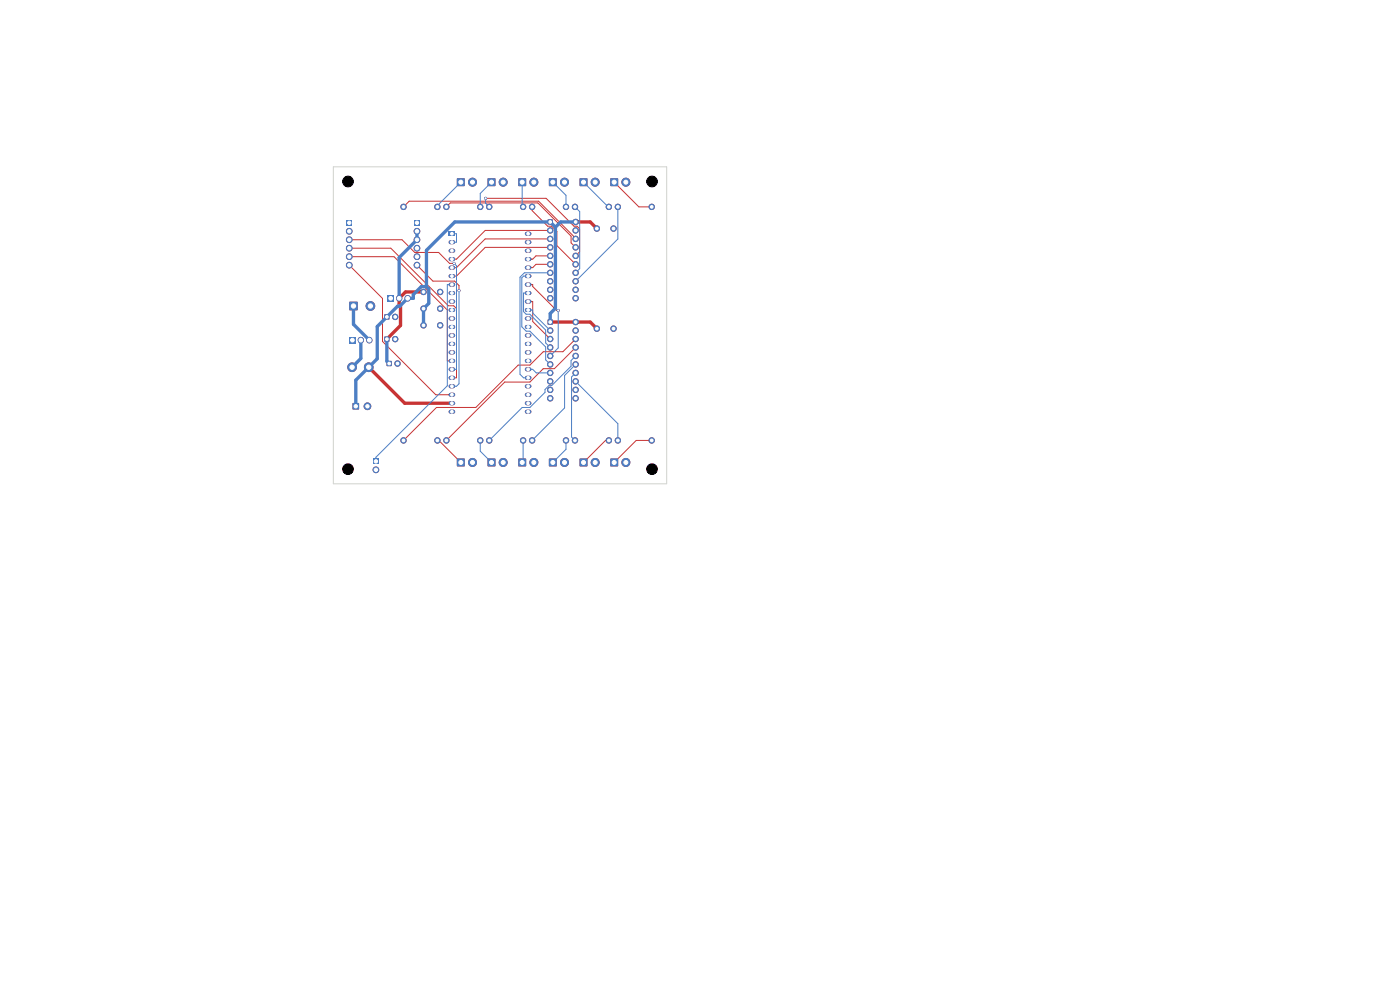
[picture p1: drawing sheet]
<svg xmlns="http://www.w3.org/2000/svg" width="420mm" height="297mm" viewBox="0 0 420 297" stroke-linecap="round" stroke-linejoin="round" font-family="sans-serif">
<path d="M111.9 137.4h1.7v1.7h-1.7z" fill="#c83434"/>
<circle cx="112.8" cy="140.8" r=".85" fill="#c83434" stroke="#c83434" stroke-width=".3"/>
<path d="M173.9 53.5h2.3v2.2h-2.3z" fill="#c83434"/>
<circle cx="178.5" cy="54.6" r="1.2" fill="#c83434" stroke="#c83434" stroke-width=".3"/>
<path d="M115.3 94.3h1.5v1.4h-1.5z" fill="#c83434"/>
<g fill="#c83434" stroke="#c83434" stroke-width=".3">
<circle cx="118.6" cy="95" r=".8"/>
<circle cx="133.9" cy="62" r=".8"/>
<circle cx="144.1" cy="62" r=".8"/>
<circle cx="159.6" cy="62" r=".8"/>
<circle cx="169.8" cy="62" r=".8"/>
<circle cx="127" cy="87.5" r=".8"/>
<circle cx="132" cy="87.5" r=".8"/>
</g>
<path d="M105.8 120.8h1.9v1.9h-1.9z" fill="#c83434"/>
<circle cx="110.2" cy="121.8" r="1" fill="#c83434" stroke="#c83434" stroke-width=".3"/>
<path d="M155.5 53.5h2.3v2.2h-2.3z" fill="#c83434"/>
<g fill="#c83434" stroke="#c83434" stroke-width=".3">
<circle cx="160.1" cy="54.6" r="1.2"/>
<circle cx="121" cy="62" r=".8"/>
<circle cx="131.2" cy="62" r=".8"/>
<circle cx="133.9" cy="132" r=".8"/>
<circle cx="144.1" cy="132" r=".8"/>
<circle cx="146.8" cy="62" r=".8"/>
<circle cx="156.9" cy="62" r=".8"/>
</g>
<path d="M104.8 90.5h2.5v2.4h-2.5z" fill="#c83434"/>
<g fill="#c83434" stroke="#c83434" stroke-width=".3">
<circle cx="111.1" cy="91.7" r="1.3"/>
<circle cx="185.3" cy="132" r=".8"/>
<circle cx="195.5" cy="132" r=".8"/>
</g>
<path d="M124.2 65.9h1.7v1.7h-1.7z" fill="#c83434"/>
<g fill="#c83434" stroke="#c83434" stroke-width=".3">
<circle cx="125.1" cy="69.3" r=".85"/>
<circle cx="125.1" cy="71.8" r=".85"/>
<circle cx="125.1" cy="74.4" r=".85"/>
<circle cx="125.1" cy="76.9" r=".85"/>
<circle cx="125.1" cy="79.5" r=".85"/>
</g>
<path d="M183.1 53.5h2.3v2.2h-2.3z" fill="#c83434"/>
<circle cx="187.8" cy="54.6" r="1.2" fill="#c83434" stroke="#c83434" stroke-width=".3"/>
<path d="M164.7 137.5h2.3v2.2h-2.3z" fill="#c83434"/>
<g fill="#c83434" stroke="#c83434" stroke-width=".3">
<circle cx="169.3" cy="138.6" r="1.2"/>
<circle cx="105.6" cy="110.1" r="1.3"/>
<circle cx="110.6" cy="110.1" r="1.3"/>
</g>
<path d="M146.3 137.5h2.3v2.2h-2.3z" fill="#c83434"/>
<circle cx="150.9" cy="138.6" r="1.2" fill="#c83434" stroke="#c83434" stroke-width=".3"/>
<path d="M164.3 95.8h1.5v1.4h-1.5z" fill="#c83434"/>
<g fill="#c83434" stroke="#c83434" stroke-width=".3">
<circle cx="165.1" cy="99.1" r=".8"/>
<circle cx="165.1" cy="101.6" r=".8"/>
<circle cx="165.1" cy="104.1" r=".8"/>
<circle cx="165.1" cy="106.7" r=".8"/>
<circle cx="165.1" cy="109.2" r=".8"/>
<circle cx="165.1" cy="111.8" r=".8"/>
<circle cx="165.1" cy="114.3" r=".8"/>
<circle cx="165.1" cy="116.8" r=".8"/>
<circle cx="165.1" cy="119.4" r=".8"/>
<circle cx="172.7" cy="119.4" r=".8"/>
<circle cx="172.7" cy="116.8" r=".8"/>
<circle cx="172.7" cy="114.3" r=".8"/>
<circle cx="172.7" cy="111.8" r=".8"/>
<circle cx="172.7" cy="109.2" r=".8"/>
<circle cx="172.7" cy="106.7" r=".8"/>
<circle cx="172.7" cy="104.1" r=".8"/>
<circle cx="172.7" cy="101.6" r=".8"/>
<circle cx="172.7" cy="99.1" r=".8"/>
<circle cx="172.7" cy="96.5" r=".8"/>
</g>
<path d="M134.6 69.5h2v1.2h-2z" fill="#c83434"/>
<g fill="none" stroke="#c83434" stroke-width="1.2">
<path d="M135.2 72.6h.8M135.2 75.1h.8M135.2 77.7h.8M158 72.6h.8M158 75.1h.8M158 77.7h.8M158 70.1h.8M135.2 80.2h.8M135.2 82.8h.8M135.2 85.3h.8M135.2 87.8h.8M135.2 90.4h.8"/>
<path d="M135.2 92.9h.8M135.2 95.5h.8M135.2 98h.8M158 80.2h.8M158 82.8h.8M158 85.3h.8M158 87.8h.8M158 90.4h.8M158 92.9h.8M158 95.5h.8M158 98h.8M135.2 118.3h.8"/>
<path d="M135.2 100.5h.8M135.2 103.1h.8M135.2 105.6h.8M135.2 108.2h.8M135.2 110.7h.8M135.2 113.2h.8M135.2 115.8h.8M158 100.5h.8M158 103.1h.8M158 105.6h.8M158 108.2h.8M158 110.7h.8"/>
<path d="M158 113.2h.8M158 115.8h.8M158 118.3h.8M135.2 120.8h.8M135.2 123.4h.8M158 120.9h.8M158 123.4h.8"/>
</g>
<g fill="#c83434" stroke="#c83434" stroke-width=".3">
<circle cx="179" cy="98.5" r=".8"/>
<circle cx="184" cy="98.5" r=".8"/>
</g>
<path d="M173.9 137.5h2.3v2.2h-2.3z" fill="#c83434"/>
<circle cx="178.5" cy="138.6" r="1.2" fill="#c83434" stroke="#c83434" stroke-width=".3"/>
<path d="M115.3 100.9h1.5v1.5h-1.5z" fill="#c83434"/>
<circle cx="118.6" cy="101.6" r=".8" fill="#c83434" stroke="#c83434" stroke-width=".3"/>
<path d="M183.1 137.5h2.3v2.2h-2.3z" fill="#c83434"/>
<g fill="#c83434" stroke="#c83434" stroke-width=".3">
<circle cx="187.8" cy="138.6" r="1.2"/>
<circle cx="127" cy="92.5" r=".8"/>
<circle cx="132" cy="92.5" r=".8"/>
<circle cx="127" cy="97.5" r=".8"/>
<circle cx="132" cy="97.5" r=".8"/>
<circle cx="159.6" cy="132" r=".8"/>
<circle cx="169.8" cy="132" r=".8"/>
</g>
<path d="M116 108.2h1.5v1.5h-1.5z" fill="#c83434"/>
<circle cx="119.3" cy="108.9" r=".8" fill="#c83434" stroke="#c83434" stroke-width=".3"/>
<path d="M137.1 137.5h2.3v2.2h-2.3z" fill="#c83434"/>
<circle cx="141.7" cy="138.6" r="1.2" fill="#c83434" stroke="#c83434" stroke-width=".3"/>
<path d="M104.8 100.9h1.9v2h-1.9z" fill="#c83434"/>
<path d="M108.2 101.9v.1M110.8 101.9v.1" fill="none" stroke="#c83434" stroke-width="1.9"/>
<path d="M116.3 88.4h1.9v2h-1.9z" fill="#c83434"/>
<path d="M119.7 89.4h.1M122.3 89.4h.1" fill="none" stroke="#c83434" stroke-width="1.9"/>
<path d="M146.3 53.5h2.3v2.2h-2.3z" fill="#c83434"/>
<circle cx="150.9" cy="54.6" r="1.2" fill="#c83434" stroke="#c83434" stroke-width=".3"/>
<path d="M155.5 137.5h2.3v2.2h-2.3z" fill="#c83434"/>
<circle cx="160.1" cy="138.6" r="1.2" fill="#c83434" stroke="#c83434" stroke-width=".3"/>
<path d="M164.3 65.8h1.5v1.4h-1.5z" fill="#c83434"/>
<g fill="#c83434" stroke="#c83434" stroke-width=".3">
<circle cx="165.1" cy="69.1" r=".8"/>
<circle cx="165.1" cy="71.6" r=".8"/>
<circle cx="165.1" cy="74.1" r=".8"/>
<circle cx="165.1" cy="76.7" r=".8"/>
<circle cx="165.1" cy="79.2" r=".8"/>
<circle cx="165.1" cy="81.8" r=".8"/>
<circle cx="165.1" cy="84.3" r=".8"/>
<circle cx="165.1" cy="86.8" r=".8"/>
<circle cx="165.1" cy="89.4" r=".8"/>
<circle cx="172.7" cy="89.4" r=".8"/>
<circle cx="172.7" cy="86.8" r=".8"/>
<circle cx="172.7" cy="84.3" r=".8"/>
<circle cx="172.7" cy="81.8" r=".8"/>
<circle cx="172.7" cy="79.2" r=".8"/>
<circle cx="172.7" cy="76.7" r=".8"/>
<circle cx="172.7" cy="74.1" r=".8"/>
<circle cx="172.7" cy="71.6" r=".8"/>
<circle cx="172.7" cy="69.1" r=".8"/>
<circle cx="172.7" cy="66.5" r=".8"/>
<circle cx="179.1" cy="68.5" r=".8"/>
<circle cx="184.1" cy="68.5" r=".8"/>
</g>
<path d="M137.1 53.5h2.3v2.2h-2.3z" fill="#c83434"/>
<g fill="#c83434" stroke="#c83434" stroke-width=".3">
<circle cx="141.7" cy="54.6" r="1.2"/>
<circle cx="185.3" cy="62" r=".8"/>
<circle cx="195.5" cy="62" r=".8"/>
<circle cx="146.8" cy="132" r=".8"/>
<circle cx="156.9" cy="132" r=".8"/>
<circle cx="172.5" cy="62" r=".8"/>
<circle cx="182.6" cy="62" r=".8"/>
<circle cx="172.5" cy="132" r=".8"/>
<circle cx="182.6" cy="132" r=".8"/>
</g>
<path d="M103.9 65.9h1.7v1.7h-1.7z" fill="#c83434"/>
<g fill="#c83434" stroke="#c83434" stroke-width=".3">
<circle cx="104.8" cy="69.3" r=".85"/>
<circle cx="104.8" cy="71.8" r=".85"/>
<circle cx="104.8" cy="74.4" r=".85"/>
<circle cx="104.8" cy="76.9" r=".85"/>
<circle cx="104.8" cy="79.5" r=".85"/>
<circle cx="121" cy="132" r=".8"/>
<circle cx="131.2" cy="132" r=".8"/>
</g>
<path d="M164.7 53.5h2.3v2.2h-2.3z" fill="#c83434"/>
<g fill="#c83434" stroke="#c83434" stroke-width=".3">
<circle cx="169.3" cy="54.6" r="1.2"/>
<circle cx="145.7" cy="59.4" r=".3"/>
<circle cx="137.7" cy="87.1" r=".3"/>
<circle cx="167.5" cy="93" r=".3"/>
<circle cx="136.2" cy="78.9" r=".3"/>
</g>
<path d="M172.7 66.5h4.4l1.9 2M127 87.5h-5.4l-1.9 1.9v1.8l.4 .4v5.9l-4 4.1M165.1 96.5h12l1.9 2M110.6 110.1l10.8 10.7h14.2" fill="none" stroke="#c83434" stroke-width="1"/>
<g fill="none" stroke="#c83434" stroke-width=".3">
<path d="M145.7 59.4h18.1l8.4 8.4h.9l.8 .8v6.9l-1.2 1.2M184.2 54.6l7.5 7.4h3.8M104.8 76.9h13.4l16 16v15.3h1.4M104.8 71.8h15.8l3.8 3.9h7.2l3.3 3.2h1.3M104.8 74.4h12.4l17.3 17.2h1.6l.8 .9v20.7h-1.3M104.8 79.5l9.9 9.9v12.9l16 16h4.9M121 62l1.7-1.7h38.9l11.1 11.3M125.1 79.5l4.8 4.8h6.5l1.3 1.3v1.5M133.9 62l1.2-1.2h26.3l9.9 10v2l1.4 1.3M159.6 62v1.1l4.7 4.7h1.2l1.6 1.6v4.2l5.6 5.6M165.1 69.1h-19.5l-8.7 8.6h-1.3M165.1 76.7h-4.3l-1 1h-1.4"/>
<path d="M165.1 71.6h-19.5l-8.7 8.6h-1.3M165.1 79.2h-4.3l-1 1h-1.4M165.1 74.1h-19.5l-8.7 8.7h-1.3M158.4 85.3h1.4v.6l7.2 7.1h.5M158.4 90.4h1.4v5.9l5.3 5.3M172.7 104.1l-6.4 6.4h-3.3l-4 4h-7.6l-17.5 17.5M172.7 101.6l-3.8 3.8h-5.9l-4 4h-3.6l-12.7 12.7h-11.8l-9.9 9.9M131.2 132h.4l6.6 6.6M182.6 132h-.9l-6.7 6.6M195.5 132h-4.6l-6.7 6.6"/>
</g>
<path d="M111.9 137.4h1.7v1.7h-1.7z" fill="#4d7fc4"/>
<circle cx="112.8" cy="140.8" r=".85" fill="#4d7fc4" stroke="#4d7fc4" stroke-width=".3"/>
<path d="M173.9 53.5h2.3v2.2h-2.3z" fill="#4d7fc4"/>
<circle cx="178.5" cy="54.6" r="1.2" fill="#4d7fc4" stroke="#4d7fc4" stroke-width=".3"/>
<path d="M115.3 94.3h1.5v1.4h-1.5z" fill="#4d7fc4"/>
<g fill="#4d7fc4" stroke="#4d7fc4" stroke-width=".3">
<circle cx="118.6" cy="95" r=".8"/>
<circle cx="133.9" cy="62" r=".8"/>
<circle cx="144.1" cy="62" r=".8"/>
<circle cx="159.6" cy="62" r=".8"/>
<circle cx="169.8" cy="62" r=".8"/>
<circle cx="127" cy="87.5" r=".8"/>
<circle cx="132" cy="87.5" r=".8"/>
</g>
<path d="M105.8 120.8h1.9v1.9h-1.9z" fill="#4d7fc4"/>
<circle cx="110.2" cy="121.8" r="1" fill="#4d7fc4" stroke="#4d7fc4" stroke-width=".3"/>
<path d="M155.5 53.5h2.3v2.2h-2.3z" fill="#4d7fc4"/>
<g fill="#4d7fc4" stroke="#4d7fc4" stroke-width=".3">
<circle cx="160.1" cy="54.6" r="1.2"/>
<circle cx="121" cy="62" r=".8"/>
<circle cx="131.2" cy="62" r=".8"/>
<circle cx="133.9" cy="132" r=".8"/>
<circle cx="144.1" cy="132" r=".8"/>
<circle cx="146.8" cy="62" r=".8"/>
<circle cx="156.9" cy="62" r=".8"/>
</g>
<path d="M104.8 90.5h2.5v2.4h-2.5z" fill="#4d7fc4"/>
<g fill="#4d7fc4" stroke="#4d7fc4" stroke-width=".3">
<circle cx="111.1" cy="91.7" r="1.3"/>
<circle cx="185.3" cy="132" r=".8"/>
<circle cx="195.5" cy="132" r=".8"/>
</g>
<path d="M124.2 65.9h1.7v1.7h-1.7z" fill="#4d7fc4"/>
<g fill="#4d7fc4" stroke="#4d7fc4" stroke-width=".3">
<circle cx="125.1" cy="69.3" r=".85"/>
<circle cx="125.1" cy="71.8" r=".85"/>
<circle cx="125.1" cy="74.4" r=".85"/>
<circle cx="125.1" cy="76.9" r=".85"/>
<circle cx="125.1" cy="79.5" r=".85"/>
</g>
<path d="M183.1 53.5h2.3v2.2h-2.3z" fill="#4d7fc4"/>
<circle cx="187.8" cy="54.6" r="1.2" fill="#4d7fc4" stroke="#4d7fc4" stroke-width=".3"/>
<path d="M164.7 137.5h2.3v2.2h-2.3z" fill="#4d7fc4"/>
<g fill="#4d7fc4" stroke="#4d7fc4" stroke-width=".3">
<circle cx="169.3" cy="138.6" r="1.2"/>
<circle cx="105.6" cy="110.1" r="1.3"/>
<circle cx="110.6" cy="110.1" r="1.3"/>
</g>
<path d="M146.3 137.5h2.3v2.2h-2.3z" fill="#4d7fc4"/>
<circle cx="150.9" cy="138.6" r="1.2" fill="#4d7fc4" stroke="#4d7fc4" stroke-width=".3"/>
<path d="M164.3 95.8h1.5v1.4h-1.5z" fill="#4d7fc4"/>
<g fill="#4d7fc4" stroke="#4d7fc4" stroke-width=".3">
<circle cx="165.1" cy="99.1" r=".8"/>
<circle cx="165.1" cy="101.6" r=".8"/>
<circle cx="165.1" cy="104.1" r=".8"/>
<circle cx="165.1" cy="106.7" r=".8"/>
<circle cx="165.1" cy="109.2" r=".8"/>
<circle cx="165.1" cy="111.8" r=".8"/>
<circle cx="165.1" cy="114.3" r=".8"/>
<circle cx="165.1" cy="116.8" r=".8"/>
<circle cx="165.1" cy="119.4" r=".8"/>
<circle cx="172.7" cy="119.4" r=".8"/>
<circle cx="172.7" cy="116.8" r=".8"/>
<circle cx="172.7" cy="114.3" r=".8"/>
<circle cx="172.7" cy="111.8" r=".8"/>
<circle cx="172.7" cy="109.2" r=".8"/>
<circle cx="172.7" cy="106.7" r=".8"/>
<circle cx="172.7" cy="104.1" r=".8"/>
<circle cx="172.7" cy="101.6" r=".8"/>
<circle cx="172.7" cy="99.1" r=".8"/>
<circle cx="172.7" cy="96.5" r=".8"/>
</g>
<path d="M134.6 69.5h2v1.2h-2z" fill="#4d7fc4"/>
<g fill="none" stroke="#4d7fc4" stroke-width="1.2">
<path d="M135.2 72.6h.8M135.2 75.1h.8M135.2 77.7h.8M158 72.6h.8M158 75.1h.8M158 77.7h.8M158 70.1h.8M135.2 80.2h.8M135.2 82.8h.8M135.2 85.3h.8M135.2 87.8h.8M135.2 90.4h.8"/>
<path d="M135.2 92.9h.8M135.2 95.5h.8M135.2 98h.8M158 80.2h.8M158 82.8h.8M158 85.3h.8M158 87.8h.8M158 90.4h.8M158 92.9h.8M158 95.5h.8M158 98h.8M135.2 118.3h.8"/>
<path d="M135.2 100.5h.8M135.2 103.1h.8M135.2 105.6h.8M135.2 108.2h.8M135.2 110.7h.8M135.2 113.2h.8M135.2 115.8h.8M158 100.5h.8M158 103.1h.8M158 105.6h.8M158 108.2h.8M158 110.7h.8"/>
<path d="M158 113.2h.8M158 115.8h.8M158 118.3h.8M135.2 120.8h.8M135.2 123.4h.8M158 120.9h.8M158 123.4h.8"/>
</g>
<g fill="#4d7fc4" stroke="#4d7fc4" stroke-width=".3">
<circle cx="179" cy="98.5" r=".8"/>
<circle cx="184" cy="98.5" r=".8"/>
</g>
<path d="M173.9 137.5h2.3v2.2h-2.3z" fill="#4d7fc4"/>
<circle cx="178.5" cy="138.6" r="1.2" fill="#4d7fc4" stroke="#4d7fc4" stroke-width=".3"/>
<path d="M115.3 100.9h1.5v1.5h-1.5z" fill="#4d7fc4"/>
<circle cx="118.6" cy="101.6" r=".8" fill="#4d7fc4" stroke="#4d7fc4" stroke-width=".3"/>
<path d="M183.1 137.5h2.3v2.2h-2.3z" fill="#4d7fc4"/>
<g fill="#4d7fc4" stroke="#4d7fc4" stroke-width=".3">
<circle cx="187.8" cy="138.6" r="1.2"/>
<circle cx="127" cy="92.5" r=".8"/>
<circle cx="132" cy="92.5" r=".8"/>
<circle cx="127" cy="97.5" r=".8"/>
<circle cx="132" cy="97.5" r=".8"/>
<circle cx="159.6" cy="132" r=".8"/>
<circle cx="169.8" cy="132" r=".8"/>
</g>
<path d="M116 108.2h1.5v1.5h-1.5z" fill="#4d7fc4"/>
<circle cx="119.3" cy="108.9" r=".8" fill="#4d7fc4" stroke="#4d7fc4" stroke-width=".3"/>
<path d="M137.1 137.5h2.3v2.2h-2.3z" fill="#4d7fc4"/>
<circle cx="141.7" cy="138.6" r="1.2" fill="#4d7fc4" stroke="#4d7fc4" stroke-width=".3"/>
<path d="M104.8 100.9h1.9v2h-1.9z" fill="#4d7fc4"/>
<path d="M108.2 101.9v.1M110.8 101.9v.1" fill="none" stroke="#4d7fc4" stroke-width="1.9"/>
<path d="M116.3 88.4h1.9v2h-1.9z" fill="#4d7fc4"/>
<path d="M119.7 89.4h.1M122.3 89.4h.1" fill="none" stroke="#4d7fc4" stroke-width="1.9"/>
<path d="M146.3 53.5h2.3v2.2h-2.3z" fill="#4d7fc4"/>
<circle cx="150.9" cy="54.6" r="1.2" fill="#4d7fc4" stroke="#4d7fc4" stroke-width=".3"/>
<path d="M155.5 137.5h2.3v2.2h-2.3z" fill="#4d7fc4"/>
<circle cx="160.1" cy="138.6" r="1.2" fill="#4d7fc4" stroke="#4d7fc4" stroke-width=".3"/>
<path d="M164.3 65.8h1.5v1.4h-1.5z" fill="#4d7fc4"/>
<g fill="#4d7fc4" stroke="#4d7fc4" stroke-width=".3">
<circle cx="165.1" cy="69.1" r=".8"/>
<circle cx="165.1" cy="71.6" r=".8"/>
<circle cx="165.1" cy="74.1" r=".8"/>
<circle cx="165.1" cy="76.7" r=".8"/>
<circle cx="165.1" cy="79.2" r=".8"/>
<circle cx="165.1" cy="81.8" r=".8"/>
<circle cx="165.1" cy="84.3" r=".8"/>
<circle cx="165.1" cy="86.8" r=".8"/>
<circle cx="165.1" cy="89.4" r=".8"/>
<circle cx="172.7" cy="89.4" r=".8"/>
<circle cx="172.7" cy="86.8" r=".8"/>
<circle cx="172.7" cy="84.3" r=".8"/>
<circle cx="172.7" cy="81.8" r=".8"/>
<circle cx="172.7" cy="79.2" r=".8"/>
<circle cx="172.7" cy="76.7" r=".8"/>
<circle cx="172.7" cy="74.1" r=".8"/>
<circle cx="172.7" cy="71.6" r=".8"/>
<circle cx="172.7" cy="69.1" r=".8"/>
<circle cx="172.7" cy="66.5" r=".8"/>
<circle cx="179.1" cy="68.5" r=".8"/>
<circle cx="184.1" cy="68.5" r=".8"/>
</g>
<path d="M137.1 53.5h2.3v2.2h-2.3z" fill="#4d7fc4"/>
<g fill="#4d7fc4" stroke="#4d7fc4" stroke-width=".3">
<circle cx="141.7" cy="54.6" r="1.2"/>
<circle cx="185.3" cy="62" r=".8"/>
<circle cx="195.5" cy="62" r=".8"/>
<circle cx="146.8" cy="132" r=".8"/>
<circle cx="156.9" cy="132" r=".8"/>
<circle cx="172.5" cy="62" r=".8"/>
<circle cx="182.6" cy="62" r=".8"/>
<circle cx="172.5" cy="132" r=".8"/>
<circle cx="182.6" cy="132" r=".8"/>
</g>
<path d="M103.9 65.9h1.7v1.7h-1.7z" fill="#4d7fc4"/>
<g fill="#4d7fc4" stroke="#4d7fc4" stroke-width=".3">
<circle cx="104.8" cy="69.3" r=".85"/>
<circle cx="104.8" cy="71.8" r=".85"/>
<circle cx="104.8" cy="74.4" r=".85"/>
<circle cx="104.8" cy="76.9" r=".85"/>
<circle cx="104.8" cy="79.5" r=".85"/>
<circle cx="121" cy="132" r=".8"/>
<circle cx="131.2" cy="132" r=".8"/>
</g>
<path d="M164.7 53.5h2.3v2.2h-2.3z" fill="#4d7fc4"/>
<g fill="#4d7fc4" stroke="#4d7fc4" stroke-width=".3">
<circle cx="169.3" cy="54.6" r="1.2"/>
<circle cx="145.7" cy="59.4" r=".3"/>
<circle cx="137.7" cy="87.1" r=".3"/>
<circle cx="167.5" cy="93" r=".3"/>
<circle cx="136.2" cy="78.9" r=".3"/>
</g>
<g fill="none" stroke="#4d7fc4" stroke-width=".3">
<path d="M138.2 54.6l-7 7v.4M145.7 59.4v1.5l1.1 1.1M147.4 54.6l-3.3 3.4v4M156.6 54.6v7.1l.3 .3M165.9 54.6l3.9 3.9v3.5M175 54.6l7.6 7.4M135.6 70.1h1.3v2.5h-1.3M136.2 78.9l.7 .8v31h-1.3M172.5 62l1.4 1.4v17.1l-1.2 1.3M185.3 62v9.6l-12.6 12.7M135.6 85.3h-1.4v30.3l-21.4 21.4v1.3M137.7 87.1v27.9l-.8 .8h-1.3"/>
<path d="M158.4 92.9h1.4v.9l5.3 5.3M158.4 87.8h-1.3v5.6l.7 .8h1.2l4.7 4.7v3.9l1.4 1.3M158.4 82.8h-1.3l-.6 .5v14.6l1.4 1.4h1.1l4.7 4.7v3.9l1.4 1.3M165.1 81.8h-7.8l-1.3 1.3v29.1l1.1 1h1.3M167.5 93v11.3l-2.4 2.4M158.4 110.7h1.4l1.1 1.1h4.2M172.7 114.3l12.6 12.7v5M172.7 111.8l-1.2 1.2v18l1 1M172.7 109.2l-3.3 3.3v9.8l-9.8 9.7M172.7 106.7l-1.4 1.3v1.8l-5.8 5.8h-.8l-1.2 1.1v.9l-4.5 4.5h-2.4l-9.8 9.9M144.1 132v3.2l3.3 3.4M156.9 132v6.3l-.3 .3"/>
<path d="M169.8 132v2.7l-3.9 3.9"/>
</g>
<path d="M125.1 69.3v2.5l-5.4 5.4v12.2M166.6 68.1l-1.5-1.6h-28.7l-8.5 8.5v10.9M166.6 68.1v24.3l-1.5 1.6v2.5M172.7 66.5h-4.5l-1.6 1.6M106 91.7v5.5l4.8 4.7M127.9 85.9h-1.5l-2.4 2.4v1.1h-1.7l-2.4 2.4h-.6l-6.1 6.1v9.6l-6.5 6.4v7.9M127.9 85.9l.7 .7v4.3l-1.6 1.6v5M108.2 101.9v5.5l-2.6 2.7M116.1 101.6v6.7l.6 .7" fill="none" stroke="#4d7fc4" stroke-width="1"/>
<path d="M100 50h100v95h-100z" fill="none" stroke="#d0d2cd" stroke-width=".3"/>
<g fill="#fff" stroke="#fff" stroke-width=".3">
<circle cx="145.7" cy="59.4" r=".15"/>
<circle cx="137.7" cy="87.1" r=".15"/>
<circle cx="167.5" cy="93" r=".15"/>
<circle cx="136.2" cy="78.9" r=".15"/>
<circle cx="112.8" cy="138.3" r=".5"/>
<circle cx="112.8" cy="140.8" r=".5"/>
<circle cx="175" cy="54.6" r=".6"/>
<circle cx="178.6" cy="54.6" r=".6"/>
<circle cx="116.1" cy="95" r=".4"/>
<circle cx="118.6" cy="95" r=".4"/>
<circle cx="133.9" cy="62" r=".4"/>
<circle cx="144.1" cy="62" r=".4"/>
<circle cx="159.6" cy="62" r=".4"/>
<circle cx="169.8" cy="62" r=".4"/>
<circle cx="127.1" cy="87.5" r=".4"/>
<circle cx="132.1" cy="87.5" r=".4"/>
<circle cx="106.7" cy="121.8" r=".5"/>
<circle cx="110.2" cy="121.8" r=".5"/>
<circle cx="156.6" cy="54.6" r=".6"/>
<circle cx="160.2" cy="54.6" r=".6"/>
<circle cx="121" cy="62" r=".4"/>
<circle cx="131.2" cy="62" r=".4"/>
<circle cx="133.9" cy="132" r=".4"/>
<circle cx="144.1" cy="132" r=".4"/>
<circle cx="146.8" cy="62" r=".4"/>
<circle cx="156.9" cy="62" r=".4"/>
<circle cx="106" cy="91.7" r=".65"/>
<circle cx="111.1" cy="91.7" r=".65"/>
<circle cx="185.4" cy="132" r=".4"/>
<circle cx="195.5" cy="132" r=".4"/>
<circle cx="125.1" cy="66.8" r=".5"/>
<circle cx="125.1" cy="69.3" r=".5"/>
<circle cx="125.1" cy="71.9" r=".5"/>
<circle cx="125.1" cy="74.4" r=".5"/>
<circle cx="125.1" cy="76.9" r=".5"/>
<circle cx="125.1" cy="79.5" r=".5"/>
<circle cx="184.2" cy="54.6" r=".6"/>
<circle cx="187.7" cy="54.6" r=".6"/>
<circle cx="165.9" cy="138.6" r=".6"/>
<circle cx="169.3" cy="138.6" r=".6"/>
<circle cx="105.6" cy="110.1" r=".65"/>
<circle cx="110.6" cy="110.1" r=".65"/>
<circle cx="147.5" cy="138.6" r=".6"/>
<circle cx="150.9" cy="138.6" r=".6"/>
<circle cx="165.1" cy="96.5" r=".4"/>
<circle cx="165.1" cy="99.1" r=".4"/>
<circle cx="165.1" cy="101.6" r=".4"/>
<circle cx="165.1" cy="104.1" r=".4"/>
<circle cx="165.1" cy="106.7" r=".4"/>
<circle cx="165.1" cy="109.2" r=".4"/>
<circle cx="165.1" cy="111.8" r=".4"/>
<circle cx="165.1" cy="114.3" r=".4"/>
<circle cx="165.1" cy="116.8" r=".4"/>
<circle cx="165.1" cy="119.4" r=".4"/>
<circle cx="172.7" cy="119.4" r=".4"/>
<circle cx="172.7" cy="116.8" r=".4"/>
<circle cx="172.7" cy="114.3" r=".4"/>
<circle cx="172.7" cy="111.8" r=".4"/>
<circle cx="172.7" cy="109.2" r=".4"/>
<circle cx="172.7" cy="106.7" r=".4"/>
<circle cx="172.7" cy="104.1" r=".4"/>
<circle cx="172.7" cy="101.6" r=".4"/>
<circle cx="172.7" cy="99.1" r=".4"/>
<circle cx="172.7" cy="96.5" r=".4"/>
<circle cx="135.6" cy="70" r=".4"/>
<circle cx="135.6" cy="72.6" r=".4"/>
<circle cx="135.6" cy="75.1" r=".4"/>
<circle cx="135.6" cy="77.7" r=".4"/>
<circle cx="135.6" cy="80.2" r=".4"/>
<circle cx="135.6" cy="82.7" r=".4"/>
<circle cx="135.6" cy="85.3" r=".4"/>
<circle cx="135.6" cy="87.8" r=".4"/>
<circle cx="135.6" cy="90.4" r=".4"/>
<circle cx="135.6" cy="92.9" r=".4"/>
<circle cx="135.6" cy="95.4" r=".4"/>
<circle cx="135.6" cy="98" r=".4"/>
<circle cx="135.6" cy="100.5" r=".4"/>
<circle cx="135.6" cy="103.1" r=".4"/>
<circle cx="135.6" cy="105.6" r=".4"/>
<circle cx="135.6" cy="108.1" r=".4"/>
<circle cx="135.6" cy="110.7" r=".4"/>
<circle cx="135.6" cy="113.2" r=".4"/>
<circle cx="135.6" cy="115.8" r=".4"/>
<circle cx="135.6" cy="118.3" r=".4"/>
<circle cx="135.6" cy="120.8" r=".4"/>
<circle cx="135.6" cy="123.4" r=".4"/>
<circle cx="158.4" cy="123.4" r=".4"/>
<circle cx="158.4" cy="120.8" r=".4"/>
<circle cx="158.4" cy="118.3" r=".4"/>
<circle cx="158.4" cy="115.8" r=".4"/>
<circle cx="158.4" cy="113.2" r=".4"/>
<circle cx="158.4" cy="110.7" r=".4"/>
<circle cx="158.4" cy="108.1" r=".4"/>
<circle cx="158.4" cy="105.6" r=".4"/>
<circle cx="158.4" cy="103.1" r=".4"/>
<circle cx="158.4" cy="100.5" r=".4"/>
<circle cx="158.4" cy="98" r=".4"/>
<circle cx="158.4" cy="95.4" r=".4"/>
<circle cx="158.4" cy="92.9" r=".4"/>
<circle cx="158.4" cy="90.4" r=".4"/>
<circle cx="158.4" cy="87.8" r=".4"/>
<circle cx="158.4" cy="85.3" r=".4"/>
<circle cx="158.4" cy="82.7" r=".4"/>
<circle cx="158.4" cy="80.2" r=".4"/>
<circle cx="158.4" cy="77.7" r=".4"/>
<circle cx="158.4" cy="75.1" r=".4"/>
<circle cx="158.4" cy="72.6" r=".4"/>
<circle cx="158.4" cy="70" r=".4"/>
<circle cx="179" cy="98.5" r=".4"/>
<circle cx="184" cy="98.5" r=".4"/>
<circle cx="175" cy="138.6" r=".6"/>
<circle cx="178.6" cy="138.6" r=".6"/>
<circle cx="116.1" cy="101.6" r=".4"/>
<circle cx="118.6" cy="101.6" r=".4"/>
<circle cx="184.2" cy="138.6" r=".6"/>
<circle cx="187.7" cy="138.6" r=".6"/>
<circle cx="127.1" cy="92.5" r=".4"/>
<circle cx="132.1" cy="92.5" r=".4"/>
<circle cx="127.1" cy="97.5" r=".4"/>
<circle cx="132.1" cy="97.5" r=".4"/>
<circle cx="159.6" cy="132" r=".4"/>
<circle cx="169.8" cy="132" r=".4"/>
<circle cx="116.8" cy="109" r=".4"/>
<circle cx="119.2" cy="109" r=".4"/>
<circle cx="138.2" cy="138.6" r=".6"/>
<circle cx="141.7" cy="138.6" r=".6"/>
<circle cx="105.7" cy="101.9" r=".55"/>
<circle cx="108.3" cy="101.9" r=".55"/>
<circle cx="110.8" cy="101.9" r=".55"/>
<circle cx="117.2" cy="89.4" r=".55"/>
<circle cx="119.7" cy="89.4" r=".55"/>
<circle cx="122.3" cy="89.4" r=".55"/>
<circle cx="147.5" cy="54.6" r=".6"/>
<circle cx="150.9" cy="54.6" r=".6"/>
<circle cx="156.6" cy="138.6" r=".6"/>
<circle cx="160.2" cy="138.6" r=".6"/>
<circle cx="165.1" cy="66.5" r=".4"/>
<circle cx="165.1" cy="69.1" r=".4"/>
<circle cx="165.1" cy="71.6" r=".4"/>
<circle cx="165.1" cy="74.1" r=".4"/>
<circle cx="165.1" cy="76.7" r=".4"/>
<circle cx="165.1" cy="79.2" r=".4"/>
<circle cx="165.1" cy="81.8" r=".4"/>
<circle cx="165.1" cy="84.3" r=".4"/>
<circle cx="165.1" cy="86.8" r=".4"/>
<circle cx="165.1" cy="89.4" r=".4"/>
<circle cx="172.7" cy="89.4" r=".4"/>
<circle cx="172.7" cy="86.8" r=".4"/>
<circle cx="172.7" cy="84.3" r=".4"/>
<circle cx="172.7" cy="81.8" r=".4"/>
<circle cx="172.7" cy="79.2" r=".4"/>
<circle cx="172.7" cy="76.7" r=".4"/>
<circle cx="172.7" cy="74.1" r=".4"/>
<circle cx="172.7" cy="71.6" r=".4"/>
<circle cx="172.7" cy="69.1" r=".4"/>
<circle cx="172.7" cy="66.5" r=".4"/>
<circle cx="179" cy="68.5" r=".4"/>
<circle cx="184" cy="68.5" r=".4"/>
<circle cx="138.2" cy="54.6" r=".6"/>
<circle cx="141.8" cy="54.6" r=".6"/>
<circle cx="185.3" cy="62" r=".4"/>
<circle cx="195.5" cy="62" r=".4"/>
<circle cx="146.8" cy="132" r=".4"/>
<circle cx="156.9" cy="132" r=".4"/>
<circle cx="172.5" cy="62" r=".4"/>
<circle cx="182.6" cy="62" r=".4"/>
<circle cx="172.5" cy="132" r=".4"/>
<circle cx="182.7" cy="132" r=".4"/>
<circle cx="104.8" cy="66.8" r=".5"/>
<circle cx="104.8" cy="69.3" r=".5"/>
<circle cx="104.8" cy="71.9" r=".5"/>
<circle cx="104.8" cy="74.4" r=".5"/>
<circle cx="104.8" cy="76.9" r=".5"/>
<circle cx="104.8" cy="79.5" r=".5"/>
<circle cx="121.1" cy="132" r=".4"/>
<circle cx="131.2" cy="132" r=".4"/>
<circle cx="165.9" cy="54.6" r=".6"/>
<circle cx="169.3" cy="54.6" r=".6"/>
</g>
<g fill="#000" stroke="#000" stroke-width=".3">
<circle cx="104.4" cy="54.4" r="1.6"/>
<circle cx="195.6" cy="54.4" r="1.6"/>
<circle cx="104.4" cy="140.6" r="1.6"/>
<circle cx="195.6" cy="140.6" r="1.6"/>
</g>
</svg>
